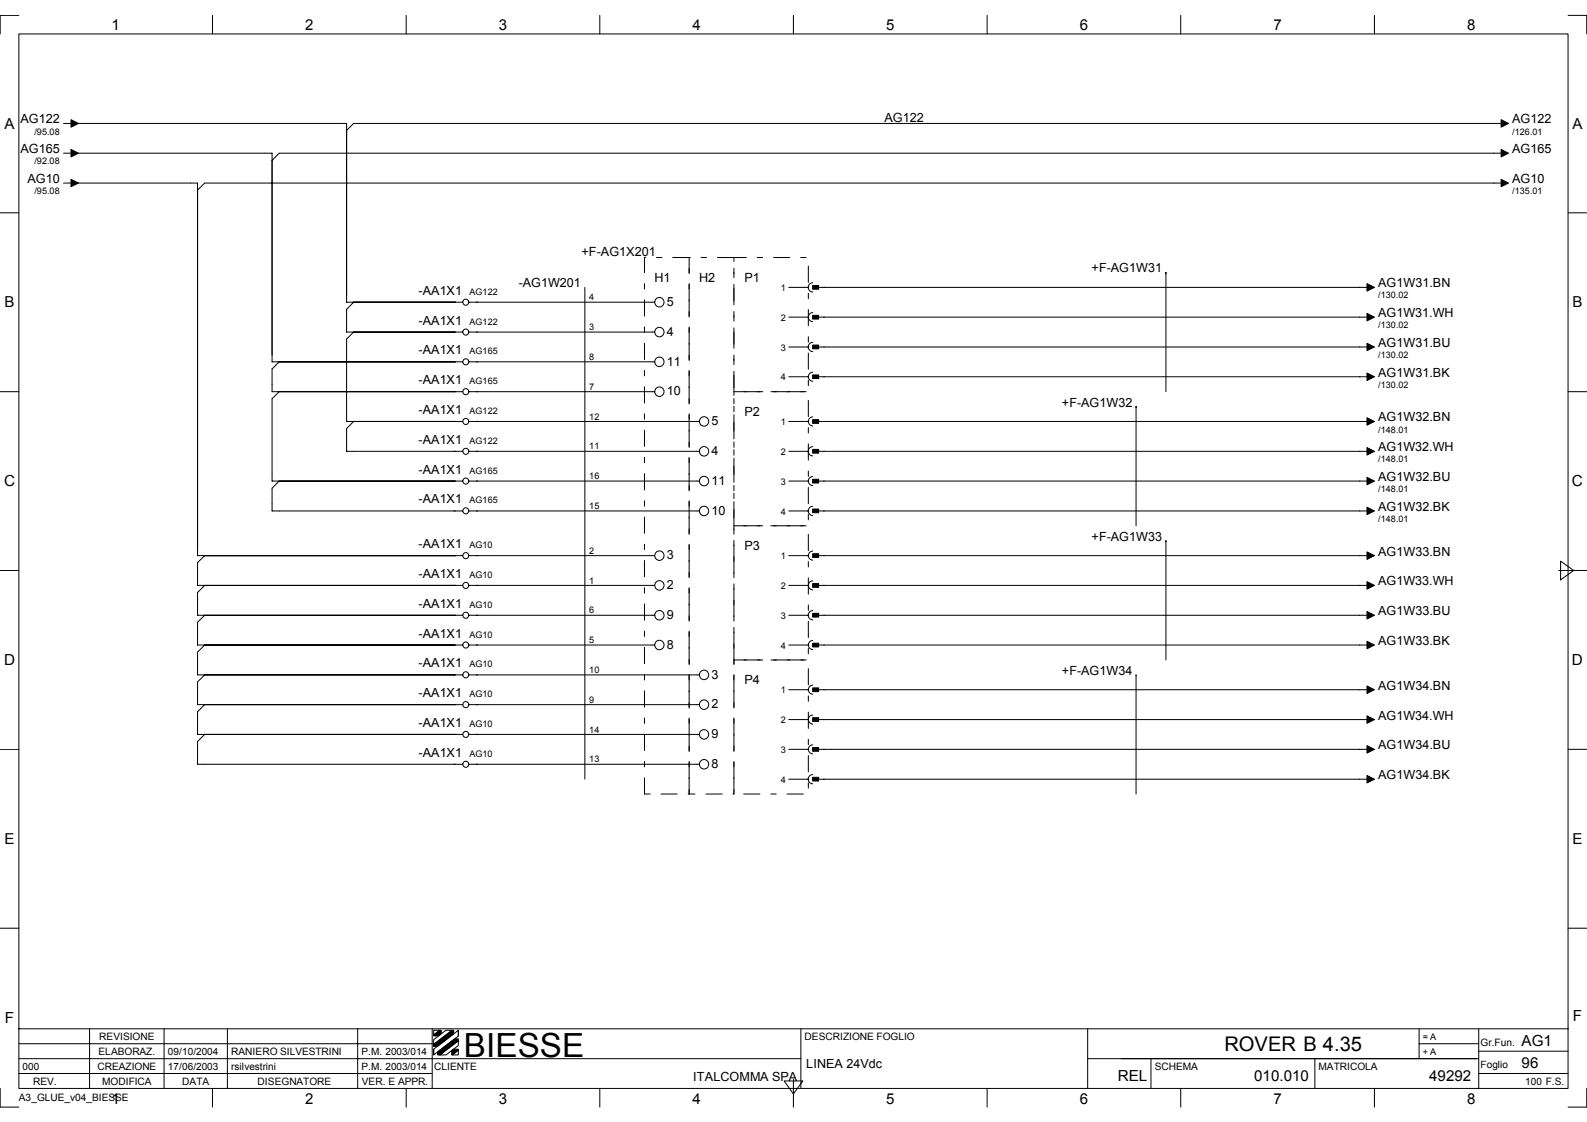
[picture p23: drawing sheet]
<svg xmlns="http://www.w3.org/2000/svg" width="297mm" height="210mm" viewBox="0 0 297 210" stroke-linecap="round" stroke-linejoin="round" font-family="sans-serif">
<defs><g id="words">
<text font-size="6.2" x="86.8" y="197.7">BIESSE</text>
<text font-size="3.8" x="229.2" y="196.7">ROVER B 4.35</text>
<g font-size="2.9">
<text x=".8" y="91">C</text>
<text x="294.2" y="91">C</text>
<text x=".8" y="124.4">D</text>
<text x="294.2" y="124.4">D</text>
<text x=".9" y="191.3">F</text>
<text x="294.4" y="191">F</text>
<text x="284.8" y="195.6">AG1</text>
<text x="209.2" y="202.2">REL</text>
</g>
<g font-size="2.8">
<text x="20.9" y="5.7">1</text>
<text x="57.1" y="5.7">2</text>
<text x="93.4" y="5.7">3</text>
<text x="129.6" y="5.7">4</text>
<text x="165.8" y="5.7">5</text>
<text x="202.1" y="5.7">6</text>
<text x="238.3" y="5.7">7</text>
<text x="274.6" y="5.7">8</text>
<text x=".8" y="24.1">A</text>
<text x="294.3" y="24.1">A</text>
<text x=".8" y="57.5">B</text>
<text x="294.3" y="57.5">B</text>
<text x=".8" y="157.9">E</text>
<text x="294.3" y="157.9">E</text>
<text x="234.7" y="202.2">010.010</text>
<text x="267.5" y="202.2">49292</text>
<text x="284.8" y="199.8">96</text>
<text x="20.9" y="206.5">1</text>
<text x="57.1" y="206.5">2</text>
<text x="93.4" y="206.5">3</text>
<text x="129.6" y="206.5">4</text>
<text x="165.8" y="206.5">5</text>
<text x="202.1" y="206.5">6</text>
<text x="238.3" y="206.5">7</text>
<text x="274.6" y="206.5">8</text>
</g>
<g font-size="2.4">
<text x="3.8" y="23.1">AG122</text>
<text x="165.5" y="22.7">AG122</text>
<text x="283" y="23.1">AG122</text>
<text x="3.8" y="28.7">AG165</text>
<text x="283" y="28.7">AG165</text>
<text x="5.1" y="34.2">AG10</text>
<text x="283" y="34.2">AG10</text>
<text x="108.9" y="47.8">+F-AG1X201</text>
<text x="97.1" y="53.8">-AG1W201</text>
<text x="122.5" y="52.7">H1</text>
<text x="130.8" y="52.7">H2</text>
<text x="139.3" y="52.7">P1</text>
<text x="204.3" y="51">+F-AG1W31</text>
<text x="258" y="53.8">AG1W31.BN</text>
<text x="78.3" y="55.1">-AA1X1</text>
<text x="124.8" y="57.2">5</text>
<text x="258" y="59.3">AG1W31.WH</text>
<text x="78.3" y="60.7">-AA1X1</text>
<text x="124.8" y="62.8">4</text>
<text x="258" y="64.9">AG1W31.BU</text>
<text x="78.3" y="66.3">-AA1X1</text>
<text x="78.3" y="71.9">-AA1X1</text>
<text x="124.8" y="68.4">11</text>
<text x="258" y="70.5">AG1W31.BK</text>
<text x="78.3" y="77.4">-AA1X1</text>
<text x="124.8" y="74">10</text>
<text x="139.3" y="77.8">P2</text>
<text x="198.8" y="76.1">+F-AG1W32</text>
<text x="78.3" y="83">-AA1X1</text>
<text x="133.2" y="79.5">5</text>
<text x="258" y="78.8">AG1W32.BN</text>
<text x="78.3" y="88.6">-AA1X1</text>
<text x="133.2" y="85.1">4</text>
<text x="258" y="84.4">AG1W32.WH</text>
<text x="78.3" y="94.2">-AA1X1</text>
<text x="133.2" y="90.7">11</text>
<text x="258" y="90">AG1W32.BU</text>
<text x="258" y="95.6">AG1W32.BK</text>
<text x="133.2" y="96.3">10</text>
<text x="204.3" y="101.2">+F-AG1W33</text>
<text x="78.3" y="102.6">-AA1X1</text>
<text x="124.8" y="104.6">3</text>
<text x="139.3" y="102.9">P3</text>
<text x="258" y="103.9">AG1W33.BN</text>
<text x="78.3" y="108.1">-AA1X1</text>
<text x="78.3" y="113.7">-AA1X1</text>
<text x="124.8" y="110.2">2</text>
<text x="258" y="109.5">AG1W33.WH</text>
<text x="78.3" y="119.3">-AA1X1</text>
<text x="124.8" y="115.8">9</text>
<text x="258" y="115.1">AG1W33.BU</text>
<text x="78.3" y="124.9">-AA1X1</text>
<text x="124.8" y="121.4">8</text>
<text x="258" y="120.7">AG1W33.BK</text>
<text x="78.3" y="130.4">-AA1X1</text>
<text x="133.2" y="126.9">3</text>
<text x="139.3" y="128">P4</text>
<text x="198.8" y="126.3">+F-AG1W34</text>
<text x="258" y="129">AG1W34.BN</text>
<text x="78.3" y="136">-AA1X1</text>
<text x="133.2" y="132.5">2</text>
<text x="258" y="134.6">AG1W34.WH</text>
<text x="78.3" y="141.6">-AA1X1</text>
<text x="133.2" y="138.1">9</text>
<text x="133.2" y="143.7">8</text>
<text x="258" y="140.2">AG1W34.BU</text>
<text x="258" y="145.8">AG1W34.BK</text>
<text x="129.8" y="202.2">ITALCOMMA SPA</text>
<text x="150.9" y="199.7">LINEA 24Vdc</text>
</g>
<g font-size="1.9">
<text x="18.4" y="197.4">ELABORAZ.</text>
<text x="18.6" y="194.6">REVISIONE</text>
<text x="31.4" y="197.4">09/10/2004</text>
<text x="43.3" y="197.4">RANIERO SILVESTRINI</text>
<text x="67.6" y="197.4">P.M. 2003/014</text>
<text x="150.6" y="194.6">DESCRIZIONE FOGLIO</text>
<text x="277.1" y="195.6">Gr.Fun.</text>
<text x="4.2" y="200.1">000</text>
<text x="6.2" y="202.9">REV.</text>
<text x="18.2" y="200.1">CREAZIONE</text>
<text x="19.1" y="202.9">MODIFICA</text>
<text x="31.4" y="200.1">17/06/2003</text>
<text x="34.1" y="202.9">DATA</text>
<text x="43.3" y="200.1">rsilvestrini</text>
<text x="48.2" y="202.9">DISEGNATORE</text>
<text x="67.6" y="200.1">P.M. 2003/014</text>
<text x="67.7" y="202.9">VER. E APPR.</text>
<text x="81.3" y="200.1">CLIENTE</text>
<text x="216.1" y="200.1">SCHEMA</text>
<text x="246.8" y="200.1">MATRICOLA</text>
<text x="277.1" y="199.8">Foglio</text>
<text x="285.5" y="202.9">100 F.S.</text>
<text x="3.5" y="206.1">A3_GLUE_v04_BIESSE</text>
</g>
<g font-size="1.7">
<text x="6.5" y="25.2">/95.08</text>
<text x="283" y="25.2">/126.01</text>
<text x="6.5" y="30.8">/92.08</text>
<text x="6.5" y="36.3">/95.08</text>
<text x="283" y="36.3">/135.01</text>
<text x="87.9" y="55.1">AG122</text>
<text x="110.3" y="56.2">4</text>
<text x="146.2" y="54.5">1</text>
<text x="258" y="55.8">/130.02</text>
<text x="87.9" y="60.7">AG122</text>
<text x="110.3" y="61.8">3</text>
<text x="146.2" y="60">2</text>
<text x="146.2" y="65.6">3</text>
<text x="258" y="61.4">/130.02</text>
<text x="87.9" y="66.3">AG165</text>
<text x="87.9" y="71.9">AG165</text>
<text x="110.3" y="67.4">8</text>
<text x="146.2" y="71.2">4</text>
<text x="258" y="67">/130.02</text>
<text x="87.9" y="77.4">AG122</text>
<text x="110.3" y="72.9">7</text>
<text x="258" y="72.6">/130.02</text>
<text x="87.9" y="83">AG122</text>
<text x="110.3" y="78.5">12</text>
<text x="146.2" y="79.5">1</text>
<text x="258" y="80.9">/148.01</text>
<text x="87.9" y="88.6">AG165</text>
<text x="110.3" y="89.7">16</text>
<text x="110.3" y="84.1">11</text>
<text x="146.2" y="85.1">2</text>
<text x="258" y="86.5">/148.01</text>
<text x="87.9" y="94.2">AG165</text>
<text x="110.3" y="95.2">15</text>
<text x="146.2" y="90.7">3</text>
<text x="258" y="92.1">/148.01</text>
<text x="146.2" y="96.3">4</text>
<text x="258" y="97.7">/148.01</text>
<text x="87.9" y="102.6">AG10</text>
<text x="110.3" y="103.6">2</text>
<text x="146.2" y="104.6">1</text>
<text x="87.9" y="108.1">AG10</text>
<text x="87.9" y="113.7">AG10</text>
<text x="110.3" y="109.2">1</text>
<text x="146.2" y="110.2">2</text>
<text x="87.9" y="119.3">AG10</text>
<text x="110.3" y="114.7">6</text>
<text x="146.2" y="115.8">3</text>
<text x="87.9" y="124.9">AG10</text>
<text x="110.3" y="125.9">10</text>
<text x="110.3" y="120.3">5</text>
<text x="146.2" y="121.4">4</text>
<text x="87.9" y="130.4">AG10</text>
<text x="110.3" y="131.5">9</text>
<text x="146.2" y="129.7">1</text>
<text x="87.9" y="136">AG10</text>
<text x="110.3" y="137.1">14</text>
<text x="146.2" y="135.3">2</text>
<text x="87.9" y="141.6">AG10</text>
<text x="110.3" y="142.6">13</text>
<text x="146.2" y="140.9">3</text>
<text x="146.2" y="146.5">4</text>
<text x="266.3" y="194.6">= A</text>
<text x="266.3" y="197.4">+ A</text>
</g>
</g></defs>
<g fill="none" stroke="#000" stroke-width=".19">
<path d="M3.5 6.3h290v197.3h-290zM3.5 2.9h-3.5v3.4M39.8 2.9v3.4M76 2.9v3.4M112.3 2.9v3.4M148.5 2.9v3.4M184.8 2.9v3.4M221 2.9v3.4M257.3 2.9v3.4M293.5 2.9h3.5v3.4M0 39.8h3.5M11.9 28.7h2.1"/>
<path d="M11.9 34.2h2.1M11.9 23.1h2.1M14.6 34.2h22.4v69.7h49.6M14.6 28.7h36.3v39h35.7M14.6 23.1h50.3v33.4h21.7M281.6 28.7h-229.3l-1.4 1.3M281.6 34.2h-243.3l-1.3 1.4M281.6 23.1h-215.4l-1.3 1.3M293.5 39.8h3.5M66.2 56.5l-1.3 1.4v4.2h1.3M87.7 56.5h34.9M109.5 53.8v92"/>
<path d="M147.6 53.8h3.7M147.6 59.3h3.7M152.1 52.9a.87 .87 0 0 0-.8 .9 .87 .87 0 0 0 .8 .8M152.1 58.5a.85 .85 0 0 0-.8 .8 .85 .85 0 0 0 .8 .9M153.2 53.8h103.4M153.2 59.3h103.4M218.2 51h.1M218.2 51v22.3M0 73.3h3.5M52.3 73.3h32.9h-32.9M52.3 67.7h32.9h-32.9M52.3 67.7l-1.4 1.3v4.3h1.4"/>
<path d="M52.3 73.3l-1.4 1.3v15.4h1.4M66.2 78.8h19h-19M66.2 62.1h19h-19M66.2 78.8l-1.3 1.4v4.2h21.7M66.2 62.1l-1.3 1.3v15.4h1.3M84.9 73.3h1.7M84.9 78.8h1.7M84.9 62.1h1.7M87.7 73.3h34.9M87.7 78.8h43.2M87.7 67.7h34.9M87.7 62.1h34.9"/>
<path d="M147.6 78.8h3.7M147.6 64.9h3.7M147.6 70.5h3.7M152.1 64.1a.87 .87 0 0 0-.8 .8 .87 .87 0 0 0 .8 .9M152.1 69.6a.85 .85 0 0 0-.8 .9 .85 .85 0 0 0 .8 .8M152.1 78a.85 .85 0 0 0-.8 .8 .85 .85 0 0 0 .8 .9M153.2 78.8h103.4M153.2 64.9h103.4M153.2 70.5h103.4M212.6 76.1h.1M212.6 76.1v22.3M293.5 73.3h3.5"/>
<path d="M52.3 90h32.9h-32.9M52.3 90l-1.4 1.3v4.3h35.7M84.9 90h1.7M87.7 95.6h43.2M87.7 84.4h43.2M87.7 90h43.2M147.6 95.6h3.7M147.6 84.4h3.7M147.6 90h3.7M152.1 83.6a.87 .87 0 0 0-.8 .8 .87 .87 0 0 0 .8 .9M152.1 89.2a.85 .85 0 0 0-.8 .8 .85 .85 0 0 0 .8 .8M152.1 94.7a.87 .87 0 0 0-.8 .9 .87 .87 0 0 0 .8 .9"/>
<path d="M153.2 95.6h103.4M153.2 84.4h103.4M153.2 90h103.4M0 106.7h3.5M38.3 115.1h46.9h-46.9M38.3 109.5h46.9h-46.9M38.3 103.9l-1.3 1.4v4.2h1.3M38.3 109.5l-1.3 1.3v4.3h1.3M38.3 115.1l-1.3 1.3v4.3h1.3M84.9 115.1h1.7M84.9 109.5h1.7M87.7 103.9h34.9"/>
<path d="M87.7 115.1h34.9M87.7 109.5h34.9M147.6 103.9h3.7M147.6 115.1h3.7M147.6 109.5h3.7M152.1 103.1a.85 .85 0 0 0-.8 .8 .85 .85 0 0 0 .8 .9M152.1 108.7a.85 .85 0 0 0-.8 .8 .85 .85 0 0 0 .8 .9M152.1 114.2a.87 .87 0 0 0-.8 .9 .87 .87 0 0 0 .8 .9M152.1 119.8a.85 .85 0 0 0-.8 .9 .85 .85 0 0 0 .8 .8M153.2 103.9h103.4M153.2 115.1h103.4M153.2 109.5h103.4"/>
<path d="M218.2 101.2h.1M218.2 101.2v22.3M291.8 106.7h5.2M292.1 105l2.5 1.7-2.5 1.8zM38.3 137.4h46.9h-46.9M38.3 131.8h46.9h-46.9M38.3 126.3h46.9h-46.9M38.3 120.7h46.9h-46.9M38.3 137.4l-1.3 1.3v4.3h49.6M38.3 120.7l-1.3 1.3v4.3h1.3M38.3 126.3l-1.3 1.3v4.2h1.3M38.3 131.8l-1.3 1.4v4.2h1.3"/>
<path d="M84.9 137.4h1.7M84.9 131.8h1.7M84.9 126.3h1.7M84.9 120.7h1.7M87.7 137.4h43.2M87.7 131.8h43.2M87.7 126.3h43.2M87.7 120.7h34.9M147.6 120.7h3.7M147.6 134.6h3.7M147.6 129h3.7M152.1 128.2a.85 .85 0 0 0-.8 .8 .85 .85 0 0 0 .8 .9"/>
<path d="M152.1 133.8a.85 .85 0 0 0-.8 .8 .85 .85 0 0 0 .8 .9M152.1 139.3a.85 .85 0 0 0-.8 .9 .85 .85 0 0 0 .8 .8M153.2 120.7h103.4M153.2 134.6h103.4M153.2 129h103.4M212.6 126.3h.1M212.6 126.3v22.2M0 140.2h3.5M87.7 143h43.2M147.6 140.2h3.7M147.6 145.8h3.7M152.1 144.9a.87 .87 0 0 0-.8 .9 .87 .87 0 0 0 .8 .8"/>
<path d="M153.2 140.2h103.4M153.2 145.8h103.4M293.5 140.2h3.5M0 173.7h3.5M293.5 173.7h3.5M3.5 192.5h290M3.5 198.1h146.4M3.5 195.3h77.4M16.8 192.5v11.1M30.7 192.5v11.1M42.6 192.5v11.1M66.9 192.5v11.1"/>
<path d="M80.9 192.5v11.1M81.2 196.3l4.6-3.6v1.1l-4.6 3.6zM81.2 194.5l2.3-1.8h1.1l-3.4 2.7zM81.2 192.7h1.1l-1.1 .9zM81.2 195.4v.3M81.2 196.3v1M82.3 197.4l3.5-2.7v.9l-2.3 1.8zM84.7 197.4l1.1-.9v.9zM85.8 192.7v1.1M149.9 192.5v11.1M203.6 198.1h73.2M203.6 192.5v11.1"/>
<path d="M215.4 198.1v5.5M246.1 198.1v5.5M265.6 195.3h11.2M265.6 192.5v5.6M276.8 192.5v11.1M276.8 196.7h16.7M0 203.6v3.5h3.5M3.5 200.8h77.4M39.8 203.6v3.5M76 203.6v3.5M112.3 203.6v3.5M146.8 202.2h3.5l-1.8 2.5z"/>
<path d="M148.5 201.9v5.2M184.8 203.6v3.5M221 203.6v3.5M257.3 203.6v3.5M276.8 200.8h16.7M297 203.6v3.5h-3.5"/>
<circle cx="87.2" cy="56.5" r=".56"/>
<circle cx="123.4" cy="56.5" r=".88"/>
<circle cx="87.2" cy="67.7" r=".56"/>
<circle cx="87.2" cy="62.1" r=".56"/>
<circle cx="87.2" cy="78.8" r=".56"/>
<circle cx="87.2" cy="73.3" r=".56"/>
<circle cx="123.4" cy="73.3" r=".88"/>
<circle cx="123.4" cy="62.1" r=".88"/>
<circle cx="123.4" cy="67.7" r=".88"/>
<circle cx="131.8" cy="78.8" r=".88"/>
<circle cx="87.2" cy="84.4" r=".56"/>
<circle cx="87.2" cy="90" r=".56"/>
<circle cx="87.2" cy="95.6" r=".56"/>
<circle cx="131.8" cy="95.6" r=".88"/>
<circle cx="131.8" cy="90" r=".88"/>
<circle cx="131.8" cy="84.4" r=".88"/>
<circle cx="87.2" cy="103.9" r=".56"/>
<circle cx="87.2" cy="109.5" r=".56"/>
<circle cx="87.2" cy="115.1" r=".56"/>
<circle cx="123.4" cy="103.9" r=".88"/>
<circle cx="123.4" cy="109.5" r=".88"/>
<circle cx="123.4" cy="115.1" r=".88"/>
<circle cx="87.2" cy="126.2" r=".56"/>
<circle cx="87.2" cy="137.4" r=".56"/>
<circle cx="87.2" cy="120.7" r=".56"/>
<circle cx="87.2" cy="131.8" r=".56"/>
<circle cx="123.4" cy="120.7" r=".88"/>
<circle cx="131.8" cy="137.4" r=".88"/>
<circle cx="131.8" cy="131.8" r=".88"/>
<circle cx="131.8" cy="126.3" r=".88"/>
<circle cx="87.2" cy="143" r=".56"/>
<circle cx="131.8" cy="143" r=".88"/>
</g>
<g fill="#000" stroke="#000" stroke-width=".19">
<path d="M13.3 22.4l1.4 .7-1.4 .7z" fill-rule="evenodd"/>
<path d="M13.3 28l1.4 .7-1.4 .7z" fill-rule="evenodd"/>
<path d="M13.3 33.5l1.4 .7-1.4 .7z" fill-rule="evenodd"/>
<path d="M281 22.4l1.3 .7-1.3 .7z" fill-rule="evenodd"/>
<path d="M281 28l1.3 .7-1.3 .7z" fill-rule="evenodd"/>
<path d="M281 33.5l1.3 .7-1.3 .7z" fill-rule="evenodd"/>
<path d="M152.1 53.4h1.1v.7h-1.1z" fill-rule="evenodd"/>
<path d="M152.1 59h1.1v.7h-1.1z" fill-rule="evenodd"/>
<path d="M255.9 53.1l1.4 .7-1.4 .7z" fill-rule="evenodd"/>
<path d="M255.9 58.6l1.4 .7-1.4 .7z" fill-rule="evenodd"/>
<path d="M152.1 64.6h1.1v.7h-1.1z" fill-rule="evenodd"/>
<path d="M152.1 70.1h1.1v.7h-1.1z" fill-rule="evenodd"/>
<path d="M152.1 78.5h1.1v.7h-1.1z" fill-rule="evenodd"/>
<path d="M255.9 64.2l1.4 .7-1.4 .7z" fill-rule="evenodd"/>
<path d="M255.9 69.8l1.4 .7-1.4 .7z" fill-rule="evenodd"/>
<path d="M255.9 78.1l1.4 .7-1.4 .7z" fill-rule="evenodd"/>
<path d="M152.1 84.1h1.1v.7h-1.1z" fill-rule="evenodd"/>
<path d="M152.1 89.7h1.1v.7h-1.1z" fill-rule="evenodd"/>
<path d="M152.1 95.2h1.1v.7h-1.1z" fill-rule="evenodd"/>
<path d="M255.9 83.7l1.4 .7-1.4 .7z" fill-rule="evenodd"/>
<path d="M255.9 89.3l1.4 .7-1.4 .7z" fill-rule="evenodd"/>
<path d="M255.9 94.9l1.4 .7-1.4 .7z" fill-rule="evenodd"/>
<path d="M152.1 103.6h1.1v.7h-1.1z" fill-rule="evenodd"/>
<path d="M152.1 109.2h1.1v.7h-1.1z" fill-rule="evenodd"/>
<path d="M152.1 114.7h1.1v.7h-1.1z" fill-rule="evenodd"/>
<path d="M255.9 103.3l1.4 .6-1.4 .7z" fill-rule="evenodd"/>
<path d="M255.9 108.8l1.4 .7-1.4 .7z" fill-rule="evenodd"/>
<path d="M255.9 114.4l1.4 .7-1.4 .7z" fill-rule="evenodd"/>
<path d="M255.9 120l1.4 .7-1.4 .7z" fill-rule="evenodd"/>
<path d="M152.1 120.3h1.1v.7h-1.1z" fill-rule="evenodd"/>
<path d="M152.1 128.7h1.1v.7h-1.1z" fill-rule="evenodd"/>
<path d="M152.1 134.3h1.1v.7h-1.1z" fill-rule="evenodd"/>
<path d="M152.1 139.8h1.1v.7h-1.1z" fill-rule="evenodd"/>
<path d="M255.9 128.3l1.4 .7-1.4 .7z" fill-rule="evenodd"/>
<path d="M255.9 133.9l1.4 .7-1.4 .7z" fill-rule="evenodd"/>
<path d="M255.9 139.5l1.4 .7-1.4 .7z" fill-rule="evenodd"/>
<path d="M152.1 145.4h1.1v.7h-1.1z" fill-rule="evenodd"/>
<path d="M255.9 145.1l1.4 .7-1.4 .7z" fill-rule="evenodd"/>
<path d="M81.2 193.6l1.1-.9h.3v.7l-.5 .4h-.9z" fill-rule="evenodd"/>
<path d="M81.9 196.8l3.2-2.4h.7v.3l-3.5 2.7h-.4z" fill-rule="evenodd"/>
<path d="M81.2 195.4l3.4-2.7h.3v.7l-3 2.3h-.7z" fill-rule="evenodd"/>
<path d="M84.5 196.6l.4-.3h.9v.2l-1.1 .9h-.2z" fill-rule="evenodd"/>
</g>
<path d="M137.4 73.3v-25.1h13.9v25.1h-13.9M137.4 98.4v-25.1h13.9v25.1h-13.9M137.4 123.5v-25.1h13.9v25.1h-13.9M120.6 148.5v-100.3h8.4v100.3h-8.4M129 148.5v-100.3h8.4v100.3h-8.4M137.4 148.5v-25h13.9v25h-13.9" fill="none" stroke="#000" stroke-width=".19" stroke-dasharray="3 2 1 2"/>
<use href="#words"/>
</svg>
